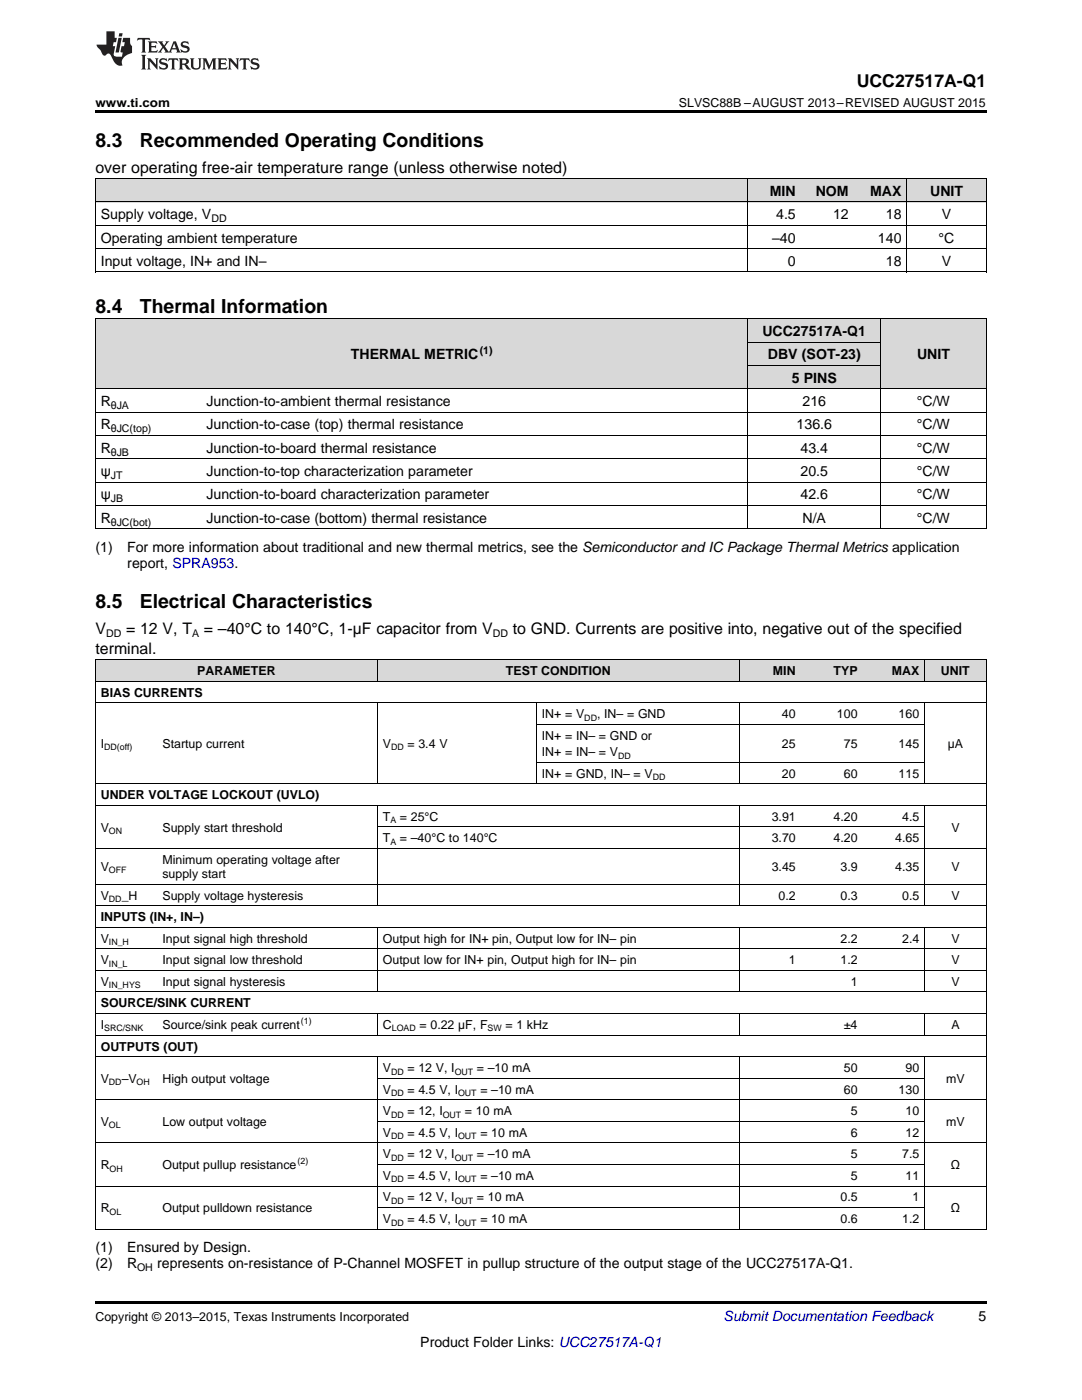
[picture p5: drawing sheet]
<svg xmlns="http://www.w3.org/2000/svg" width="216mm" height="279mm" viewBox="0 0 216 279" stroke-linecap="round" stroke-linejoin="round" font-family="sans-serif">
<defs><g id="words">
<g font-size="3.9">
<text x="19" y="29.3">8.3</text>
<text x="27.9" y="29.3">Recommended Operating Conditions</text>
<text x="19" y="62.4">8.4</text>
<text x="27.9" y="62.4">Thermal Information</text>
<text x="19" y="121.4">8.5</text>
<text x="27.9" y="121.4">Electrical Characteristics</text>
</g>
<text font-size="3.5" x="171" y="17.3">UCC27517A-Q1</text>
<g font-size="3.2">
<text x="19" y="34.4">over operating free-air temperature range (unless otherwise noted)</text>
<text x="19" y="126.6">V</text>
<text x="19" y="130.5">terminal.</text>
<text x="25.2" y="126.6">= 12 V, T</text>
<text x="40.7" y="126.6">= –40°C to 140°C, 1-µF capacitor from V</text>
<text x="102.3" y="126.6">to GND. Currents are positive into, negative out of the specified</text>
</g>
<g font-size="2.8">
<text x="153.6" y="39.1">MIN</text>
<text x="162.8" y="39.1">NOM</text>
<text x="173.6" y="39.1">MAX</text>
<text x="185.6" y="39.1">UNIT</text>
<text x="20.1" y="43.7">Supply voltage, V</text>
<text x="154.9" y="43.7">4.5</text>
<text x="166.2" y="43.7">12</text>
<text x="176.8" y="43.7">18</text>
<text x="187.9" y="43.7">V</text>
<text x="20.1" y="48.4">Operating ambient temperature</text>
<text x="20.1" y="53.1">Input voltage, IN+ and IN–</text>
<text x="154.1" y="48.4">–40</text>
<text x="157.2" y="53.1">0</text>
<text x="175.2" y="48.4">140</text>
<text x="176.8" y="53.1">18</text>
<text x="187.3" y="48.4">°C</text>
<text x="187.9" y="53.1">V</text>
<text x="70" y="71.7">THERMAL METRIC</text>
<text x="152.1" y="67.1">UCC27517A-Q1</text>
<text x="153.2" y="71.7">DBV (SOT-23)</text>
<text x="183" y="71.7">UNIT</text>
<text x="158" y="76.4">5 PINS</text>
<text x="20.1" y="81">R</text>
<text x="41.2" y="81">Junction-to-ambient thermal resistance</text>
<text x="160.1" y="81">216</text>
<text x="183" y="81">°C/W</text>
<text x="20.1" y="85.7">R</text>
<text x="41.2" y="85.7">Junction-to-case (top) thermal resistance</text>
<text x="159" y="85.7">136.6</text>
<text x="183" y="85.7">°C/W</text>
<text x="20.1" y="90.3">R</text>
<text x="20.1" y="95">ψ</text>
<text x="41.2" y="90.3">Junction-to-board thermal resistance</text>
<text x="41.2" y="95">Junction-to-top characterization parameter</text>
<text x="159.7" y="90.3">43.4</text>
<text x="159.7" y="95">20.5</text>
<text x="183" y="90.3">°C/W</text>
<text x="183" y="95">°C/W</text>
<text x="20.1" y="99.7">ψ</text>
<text x="41.2" y="99.7">Junction-to-board characterization parameter</text>
<text x="159.7" y="99.7">42.6</text>
<text x="183" y="99.7">°C/W</text>
<text x="20.1" y="104.3">R</text>
<text x="41.2" y="104.3">Junction-to-case (bottom) thermal resistance</text>
<text x="160.1" y="104.3">N/A</text>
<text x="183" y="104.3">°C/W</text>
<text x="19" y="110.2">(1)</text>
<text x="25.4" y="110.2">For more information about traditional and new thermal metrics, see the Semiconductor and IC Package Thermal Metrics application</text>
<text x="25.4" y="113.3">report, SPRA953.</text>
<text x="19" y="249.9">(1)</text>
<text x="25.4" y="249.9">Ensured by Design.</text>
<text x="19" y="253.1">(2)</text>
<text x="25.4" y="253.1">R</text>
<text x="31.4" y="253.1">represents on-resistance of P-Channel MOSFET in pullup structure of the output stage of the UCC27517A-Q1.</text>
<text x="195.3" y="263.6">5</text>
<text x="83.9" y="268.9">Product Folder Links: UCC27517A-Q1</text>
</g>
<text font-size="2.8" fill="#0000c8" x="144.4" y="263.6">Submit Documentation Feedback</text>
<g font-size="2.5">
<text x="19" y="21.4">www.ti.com</text>
<text x="135.5" y="21.4">SLVSC88B –AUGUST 2013–REVISED AUGUST 2015</text>
<text x="39.4" y="134.8">PARAMETER</text>
<text x="101" y="134.8">TEST</text>
<text x="108" y="134.8">CONDITION</text>
<text x="154.2" y="134.8">MIN</text>
<text x="166.3" y="134.8">TYP</text>
<text x="177.9" y="134.8">MAX</text>
<text x="187.7" y="134.8">UNIT</text>
<text x="20.1" y="139.1">BIAS CURRENTS</text>
<text x="108.1" y="143.4">IN+ = V</text>
<text x="119.1" y="143.4">, IN– = GND</text>
<text x="156" y="143.4">40</text>
<text x="167" y="143.4">100</text>
<text x="179.3" y="143.4">160</text>
<text x="20.1" y="149.3">I</text>
<text x="32.4" y="149.3">Startup current</text>
<text x="76.4" y="149.3">V</text>
<text x="81.3" y="149.3">= 3.4 V</text>
<text x="108.1" y="147.7">IN+ = IN– = GND or</text>
<text x="156" y="149.3">25</text>
<text x="168.4" y="149.3">75</text>
<text x="179.3" y="149.3">145</text>
<text x="189.1" y="149.3">µA</text>
<text x="108.1" y="150.9">IN+ = IN– = V</text>
<text x="108.1" y="155.2">IN+ = GND, IN– = V</text>
<text x="156" y="155.2">20</text>
<text x="168.4" y="155.2">60</text>
<text x="179.3" y="155.2">115</text>
<text x="20.1" y="159.5">UNDER VOLTAGE LOCKOUT (UVLO)</text>
<text x="20.1" y="165.9">V</text>
<text x="32.4" y="165.9">Supply start threshold</text>
<text x="76.4" y="163.8">T</text>
<text x="79.8" y="163.8">= 25°C</text>
<text x="154" y="163.8">3.91</text>
<text x="166.3" y="163.8">4.20</text>
<text x="180" y="163.8">4.5</text>
<text x="189.8" y="165.9">V</text>
<text x="20.1" y="173.8">V</text>
<text x="32.4" y="172.4">Minimum operating voltage after</text>
<text x="76.4" y="168.1">T</text>
<text x="79.8" y="168.1">= –40°C to 140°C</text>
<text x="154" y="168.1">3.70</text>
<text x="154" y="173.8">3.45</text>
<text x="166.3" y="168.1">4.20</text>
<text x="167.7" y="173.8">3.9</text>
<text x="178.6" y="168.1">4.65</text>
<text x="178.6" y="173.8">4.35</text>
<text x="189.8" y="173.8">V</text>
<text x="20.1" y="179.5">V</text>
<text x="24.3" y="179.5">_H</text>
<text x="32.4" y="175.2">supply start</text>
<text x="32.4" y="179.5">Supply voltage hysteresis</text>
<text x="155.4" y="179.5">0.2</text>
<text x="167.7" y="179.5">0.3</text>
<text x="180" y="179.5">0.5</text>
<text x="189.8" y="179.5">V</text>
<text x="20.1" y="183.8">INPUTS (IN+, IN–)</text>
<text x="20.1" y="188.1">V</text>
<text x="32.4" y="188.1">Input signal high threshold</text>
<text x="76.4" y="188.1">Output high for IN+ pin, Output low for IN– pin</text>
<text x="167.7" y="188.1">2.2</text>
<text x="180" y="188.1">2.4</text>
<text x="189.8" y="188.1">V</text>
<text x="20.1" y="192.4">V</text>
<text x="20.1" y="196.7">V</text>
<text x="32.4" y="192.4">Input signal low threshold</text>
<text x="32.4" y="196.7">Input signal hysteresis</text>
<text x="76.4" y="192.4">Output low for IN+ pin, Output high for IN– pin</text>
<text x="157.4" y="192.4">1</text>
<text x="167.7" y="192.4">1.2</text>
<text x="169.8" y="196.7">1</text>
<text x="189.8" y="192.4">V</text>
<text x="189.8" y="196.7">V</text>
<text x="20.1" y="201">SOURCE/SINK CURRENT</text>
<text x="20.1" y="205.4">I</text>
<text x="20.1" y="209.7">OUTPUTS (OUT)</text>
<text x="32.4" y="205.4">Source/sink peak current</text>
<text x="76.4" y="205.4">C</text>
<text x="83.7" y="205.4">= 0.22 µF, F</text>
<text x="100.9" y="205.4">= 1 kHz</text>
<text x="168.4" y="205.4">±4</text>
<text x="189.8" y="205.4">A</text>
<text x="76.4" y="214">V</text>
<text x="81.3" y="214">= 12 V, I</text>
<text x="95.2" y="214">= –10 mA</text>
<text x="168.4" y="214">50</text>
<text x="180.7" y="214">90</text>
<text x="20.1" y="216.1">V</text>
<text x="24.3" y="216.1">–V</text>
<text x="32.4" y="216.1">High output voltage</text>
<text x="76.4" y="218.3">V</text>
<text x="81.3" y="218.3">= 4.5 V, I</text>
<text x="95.8" y="218.3">= –10 mA</text>
<text x="168.4" y="218.3">60</text>
<text x="179.3" y="218.3">130</text>
<text x="188.8" y="216.1">mV</text>
<text x="20.1" y="224.7">V</text>
<text x="32.4" y="224.7">Low output voltage</text>
<text x="76.4" y="222.6">V</text>
<text x="76.4" y="226.9">V</text>
<text x="81.3" y="222.6">= 12, I</text>
<text x="81.3" y="226.9">= 4.5 V, I</text>
<text x="92.8" y="222.6">= 10 mA</text>
<text x="95.8" y="226.9">= 10 mA</text>
<text x="169.8" y="222.6">5</text>
<text x="169.8" y="226.9">6</text>
<text x="180.7" y="222.6">10</text>
<text x="180.7" y="226.9">12</text>
<text x="188.8" y="224.7">mV</text>
<text x="20.1" y="233.3">R</text>
<text x="32.4" y="233.3">Output pullup resistance</text>
<text x="76.4" y="231.2">V</text>
<text x="81.3" y="231.2">= 12 V, I</text>
<text x="95.2" y="231.2">= –10 mA</text>
<text x="169.8" y="231.2">5</text>
<text x="180" y="231.2">7.5</text>
<text x="189.7" y="233.3">Ω</text>
<text x="76.4" y="235.5">V</text>
<text x="76.4" y="239.8">V</text>
<text x="81.3" y="235.5">= 4.5 V, I</text>
<text x="81.3" y="239.8">= 12 V, I</text>
<text x="95.2" y="239.8">= 10 mA</text>
<text x="95.8" y="235.5">= –10 mA</text>
<text x="167.7" y="239.8">0.5</text>
<text x="169.8" y="235.5">5</text>
<text x="180.7" y="235.5">11</text>
<text x="182.1" y="239.8">1</text>
<text x="20.1" y="241.9">R</text>
<text x="32.4" y="241.9">Output pulldown resistance</text>
<text x="76.4" y="244.1">V</text>
<text x="81.3" y="244.1">= 4.5 V, I</text>
<text x="95.8" y="244.1">= 10 mA</text>
<text x="167.7" y="244.1">0.6</text>
<text x="180" y="244.1">1.2</text>
<text x="189.7" y="241.9">Ω</text>
<text x="19" y="263.6">Copyright © 2013–2015, Texas Instruments Incorporated</text>
</g>
<g font-size="2.1">
<text x="42.2" y="44.3">DD</text>
<text x="95.7" y="70.6">(1)</text>
<text x="22.1" y="81.6">θJA</text>
<text x="22.1" y="86.3">θJC(top)</text>
<text x="22.1" y="90.9">θJB</text>
<text x="22.1" y="95.6">JT</text>
<text x="22.1" y="100.2">JB</text>
<text x="22.1" y="104.9">θJC(bot)</text>
<text x="21.2" y="127.2">DD</text>
<text x="38.3" y="127.2">A</text>
<text x="98.4" y="127.2">DD</text>
<text x="27.3" y="253.7">OH</text>
</g>
<g font-size="1.8">
<text x="116.6" y="143.9">DD</text>
<text x="20.8" y="149.8">DD(off)</text>
<text x="78" y="149.8">DD</text>
<text x="123.3" y="151.4">DD</text>
<text x="130.2" y="155.7">DD</text>
<text x="21.7" y="166.4">ON</text>
<text x="77.9" y="164.3">A</text>
<text x="77.9" y="168.6">A</text>
<text x="21.7" y="174.3">OFF</text>
<text x="21.7" y="180">DD</text>
<text x="21.7" y="188.6">IN_H</text>
<text x="21.7" y="192.9">IN_L</text>
<text x="21.7" y="197.2">IN_HYS</text>
<text x="20.8" y="205.8">SRC/SNK</text>
<text x="60" y="204.4">(1)</text>
<text x="78.2" y="205.8">LOAD</text>
<text x="97.3" y="205.8">SW</text>
<text x="78" y="214.5">DD</text>
<text x="90.7" y="214.5">OUT</text>
<text x="21.7" y="216.6">DD</text>
<text x="27.2" y="216.6">OH</text>
<text x="78" y="218.8">DD</text>
<text x="91.4" y="218.8">OUT</text>
<text x="21.7" y="225.2">OL</text>
<text x="78" y="223.1">DD</text>
<text x="78" y="227.4">DD</text>
<text x="88.3" y="223.1">OUT</text>
<text x="91.4" y="227.4">OUT</text>
<text x="21.9" y="233.8">OH</text>
<text x="59.4" y="232.3">(2)</text>
<text x="78" y="231.7">DD</text>
<text x="90.7" y="231.7">OUT</text>
<text x="78" y="236">DD</text>
<text x="91.4" y="236">OUT</text>
<text x="21.9" y="242.4">OL</text>
<text x="78" y="240.3">DD</text>
<text x="78" y="244.6">DD</text>
<text x="90.7" y="240.3">OUT</text>
<text x="91.4" y="244.6">OUT</text>
</g>
</g></defs>
<g fill="#d8d8d8">
<path d="M19 131.7h12.4v4.3h-12.4z"/>
<path d="M31.4 131.7h44v4.3h-44z"/>
<path d="M75.4 131.7h31.7v4.3h-31.7z"/>
<path d="M107.1 131.7h40.4v4.3h-40.4z"/>
<path d="M147.5 131.7h12.4v4.3h-12.4z"/>
<path d="M159.9 131.7h12.3v4.3h-12.3z"/>
<path d="M172.2 131.7h12.3v4.3h-12.3z"/>
<path d="M184.5 131.7h12.3v4.3h-12.3z"/>
<path d="M19 63.7h21.1v13.9h-21.1z"/>
<path d="M40.1 63.7h109.2v13.9h-109.2z"/>
<path d="M149.3 73h26.4v4.6h-26.4z"/>
<path d="M175.7 63.7h21.1v13.9h-21.1z"/>
<path d="M149.3 68.3h26.4v4.7h-26.4z"/>
<path d="M149.3 63.7h26.4v4.6h-26.4z"/>
<path d="M19 35.7h130.3v4.7h-130.3z"/>
<path d="M149.3 35.7h10.6v4.7h-10.6z"/>
<path d="M159.9 35.7h10.5v4.7h-10.5z"/>
<path d="M170.4 35.7h10.6v4.7h-10.6z"/>
<path d="M181 35.7h15.8v4.7h-15.8z"/>
</g>
<path d="M19 22h177.8v.5h-177.8zM19 54.3h.2zM180.9 54.3h.1zM196.7 54.3h.1zM19 105.6h.2zM149.2 105.6h.1zM175.6 105.6h.1zM196.7 105.6h.1zM19 259.7h177.8v.5h-177.8z" fill="#000"/>
<g fill="none" stroke="#000" stroke-width=".2">
<path d="M19 35.6h177.8M19.1 35.7v18.6M149.2 35.7v18.6M180.9 35.7v18.6M196.8 35.7v18.6M19 54.3h177.8M19 49.6h177.8M19 45h177.8M19 40.3h177.8M19 77.6h177.8M19 63.6h177.8M19.1 63.6v42"/>
<path d="M149.2 63.6v42M149.3 72.9h26.4M149.3 68.3h26.4M175.7 63.6v42M196.8 63.6v42M19 96.2h177.8M19 91.6h177.8M19 86.9h177.8M19 82.3h177.8M19 105.5h177.8M19 100.9h177.8M19 136h177.8"/>
<path d="M19 131.7h177.8M19.1 131.7v113.7M75.3 131.7v4.3M147.5 131.7v4.3M184.4 131.7v4.3M196.8 131.7v113.7M19 156.4h177.8M19 140.3h177.8M75.3 140.3v16.2M107 140.3v16.2M107.1 152.1h77.4M107.1 144.6h77.4"/>
<path d="M147.5 140.3v16.2M184.4 140.3v16.2M19 176.4h177.8M19 169.3h177.8M19 160.7h177.8M75.3 160.8v20M75.4 165h109.1M147.5 160.8v20M184.4 160.8v20M19 198h177.8M19 193.7h177.8M19 189.4h177.8"/>
<path d="M19 185h177.8M19 180.7h177.8M75.3 185.1v12.9M147.5 185.1v12.9M184.4 185.1v12.9M19 219.5h177.8M19 210.9h177.8M19 206.6h177.8M19 202.3h177.8M75.3 202.3v4.3M75.3 210.9v34.5M75.4 215.2h109.1"/>
<path d="M147.5 202.3v4.3M147.5 210.9v34.5M184.4 202.3v4.3M184.4 210.9v34.5M19 236.7h177.8M19 228.1h177.8M75.4 232.4h109.1M75.4 223.8h109.1M19 245.3h177.8M75.4 241h109.1"/>
</g>
<g fill="#231f20">
<path d="M27.5 7.6l-.1 .5 .4-.2h.6v.1v2.1l-.2 .4h1l-.3-.4v-2.1l.1-.1h.5l.5 .2-.2-.5zM29.5 8.3l.2 .3v1.5l-.2 .4h1.8l.2-.6a1.04 1.04 0 0 1-1.3 .2v-.7h.6l.3 .2v-.6l-.3 .2h-.6v-.6l.8-.1 .4 .3-.2-.5zM31.5 8.3l.9 1.1-.9 1.1h.8l-.2-.2 .5-.7 .4 .7-.2 .2h1.5l-.1-.2 .1-.4h.9l.1 .4-.2 .2h1l-.3-.3-.7-1.9h-.5l-.9 2-.8-1 .9-1h-.8l.1 .3-.3 .5-.4-.6 .2-.2zM34.7 8.6l.4 1h-.7zM36.3 8.4a.63 .63 0 0 0-.2 .7 .63 .63 0 0 0 .6 .4l.6 .2 .1 .2a.75 .75 0 0 1-.7 .4 .75 .75 0 0 1-.6-.5l.1 .7 .1-.1a1.11 1.11 0 0 0 1.5-.6 1.13 1.13 0 0 0-1.2-.8l-.1-.4a1.04 1.04 0 0 1 1.2 .2l-.2-.5-.1 .1-.5-.2zM28.2 10.9l.2 .4v2.2l-.2 .4h1l-.3-.4v-2.2l.3-.4zM29.3 11.6l.3 .4v1.5l-.3 .4h.8l-.2-.4v-1.3l1.5 1.7v-1.9l.2-.4h-.7l.2 .4v.9l-1.1-1.3zM32 11.8a.62 .62 0 0 0-.2 .7 .62 .62 0 0 0 .6 .4l.6 .1 .1 .3a.76 .76 0 0 1-.7 .3 .76 .76 0 0 1-.6-.4l.1 .7 .1-.1a1.11 1.11 0 0 0 1.5-.6 1.13 1.13 0 0 0-1.2-.8l-.1-.4a1.04 1.04 0 0 1 1.2 .2l-.2-.6-.1 .1-.5-.1zM33.7 11.6l-.2 .6a.61 .61 0 0 1 .8-.3v1.6l-.2 .4h.9l-.2-.4v-1.6a.63 .63 0 0 1 .8 .3l-.2-.6zM35.6 11.6l.3 .4v1.5l-.3 .4h1l-.2-.2v-.8l.5 .2a.76 .76 0 0 0 1.2 .7l-1-1a.58 .58 0 0 0 .6-.5 .58 .58 0 0 0-.5-.6zM36.4 11.9h.1a.45 .45 0 0 1 .5 .1 .45 .45 0 0 1 .1 .5l-.7 .2zM37.9 11.6l.2 .2a2.17 2.17 0 0 0 .3 1.9 .99 .99 0 0 0 1.6-.6v-1.1l.2-.4h-.7l.2 .2a1.92 1.92 0 0 1-.2 1.8 .6 .6 0 0 1-.9-.5v-1.1l.2-.4zM40.4 11.6l.2 .4v1.5l-.2 .4h.7l-.2-.4v-1.4l.8 1.8 .8-1.8v1.4l-.2 .4h.9l-.2-.4v-1.5l.2-.4h-.8l-.6 1.5-.6-1.5zM43.4 11.6l.2 .4v1.5l-.2 .4h1.8l.2-.6a1.04 1.04 0 0 1-1.3 .1v-.6h.5l.4 .2v-.6l-.4 .2h-.5v-.7h.8l.3 .3-.1-.6zM45.5 11.6l.2 .4v1.5l-.2 .4h.7l-.2-.4v-1.3l1.5 1.7v-1.9l.2-.4h-.7l.2 .4v.9l-1.1-1.3zM47.9 11.6l-.1 .6a.61 .61 0 0 1 .8-.3v1.6l-.3 .4h1l-.3-.4 .1-1.6a.63 .63 0 0 1 .7 .3l-.1-.6zM50.2 11.8a.62 .62 0 0 0-.2 .7 .62 .62 0 0 0 .6 .4l.6 .1 .2 .3a.76 .76 0 0 1-.8 .3 .76 .76 0 0 1-.6-.4l.1 .7 .2-.1a1.11 1.11 0 0 0 1.5-.6 1.13 1.13 0 0 0-1.3-.8l-.1-.4a1.04 1.04 0 0 1 1.2 .2l-.1-.6-.2 .1-.5-.1z"/>
<path d="M21.2 6.3v2.6h-1.9l.1 .4 .7 .9a.91 .91 0 0 0 1 .8 .56 .56 0 0 1 .5-.3 .56 .56 0 0 1 .5 .3l.4 .8a1.53 1.53 0 0 0 1.9 1.2 1.54 1.54 0 0 1 1-2.1l.9-.3v-1.4a1.52 1.52 0 0 1-.3-1.6h-1.4l-.2 .8h.5l-.2 .8h-.4l-.2 1v.2l.4 .1-.2 .8a1.93 1.93 0 0 1-1.6-.3l.3-1.8h-.5l.2-.8h.4l.2-.8h-.4v-1.3zM23.6 7.6l-.6 2.9h.7l.6-2.9zM23.8 6.6l-.1 .7h.6l.2-.7z"/>
</g>
<use href="#words"/>
</svg>
